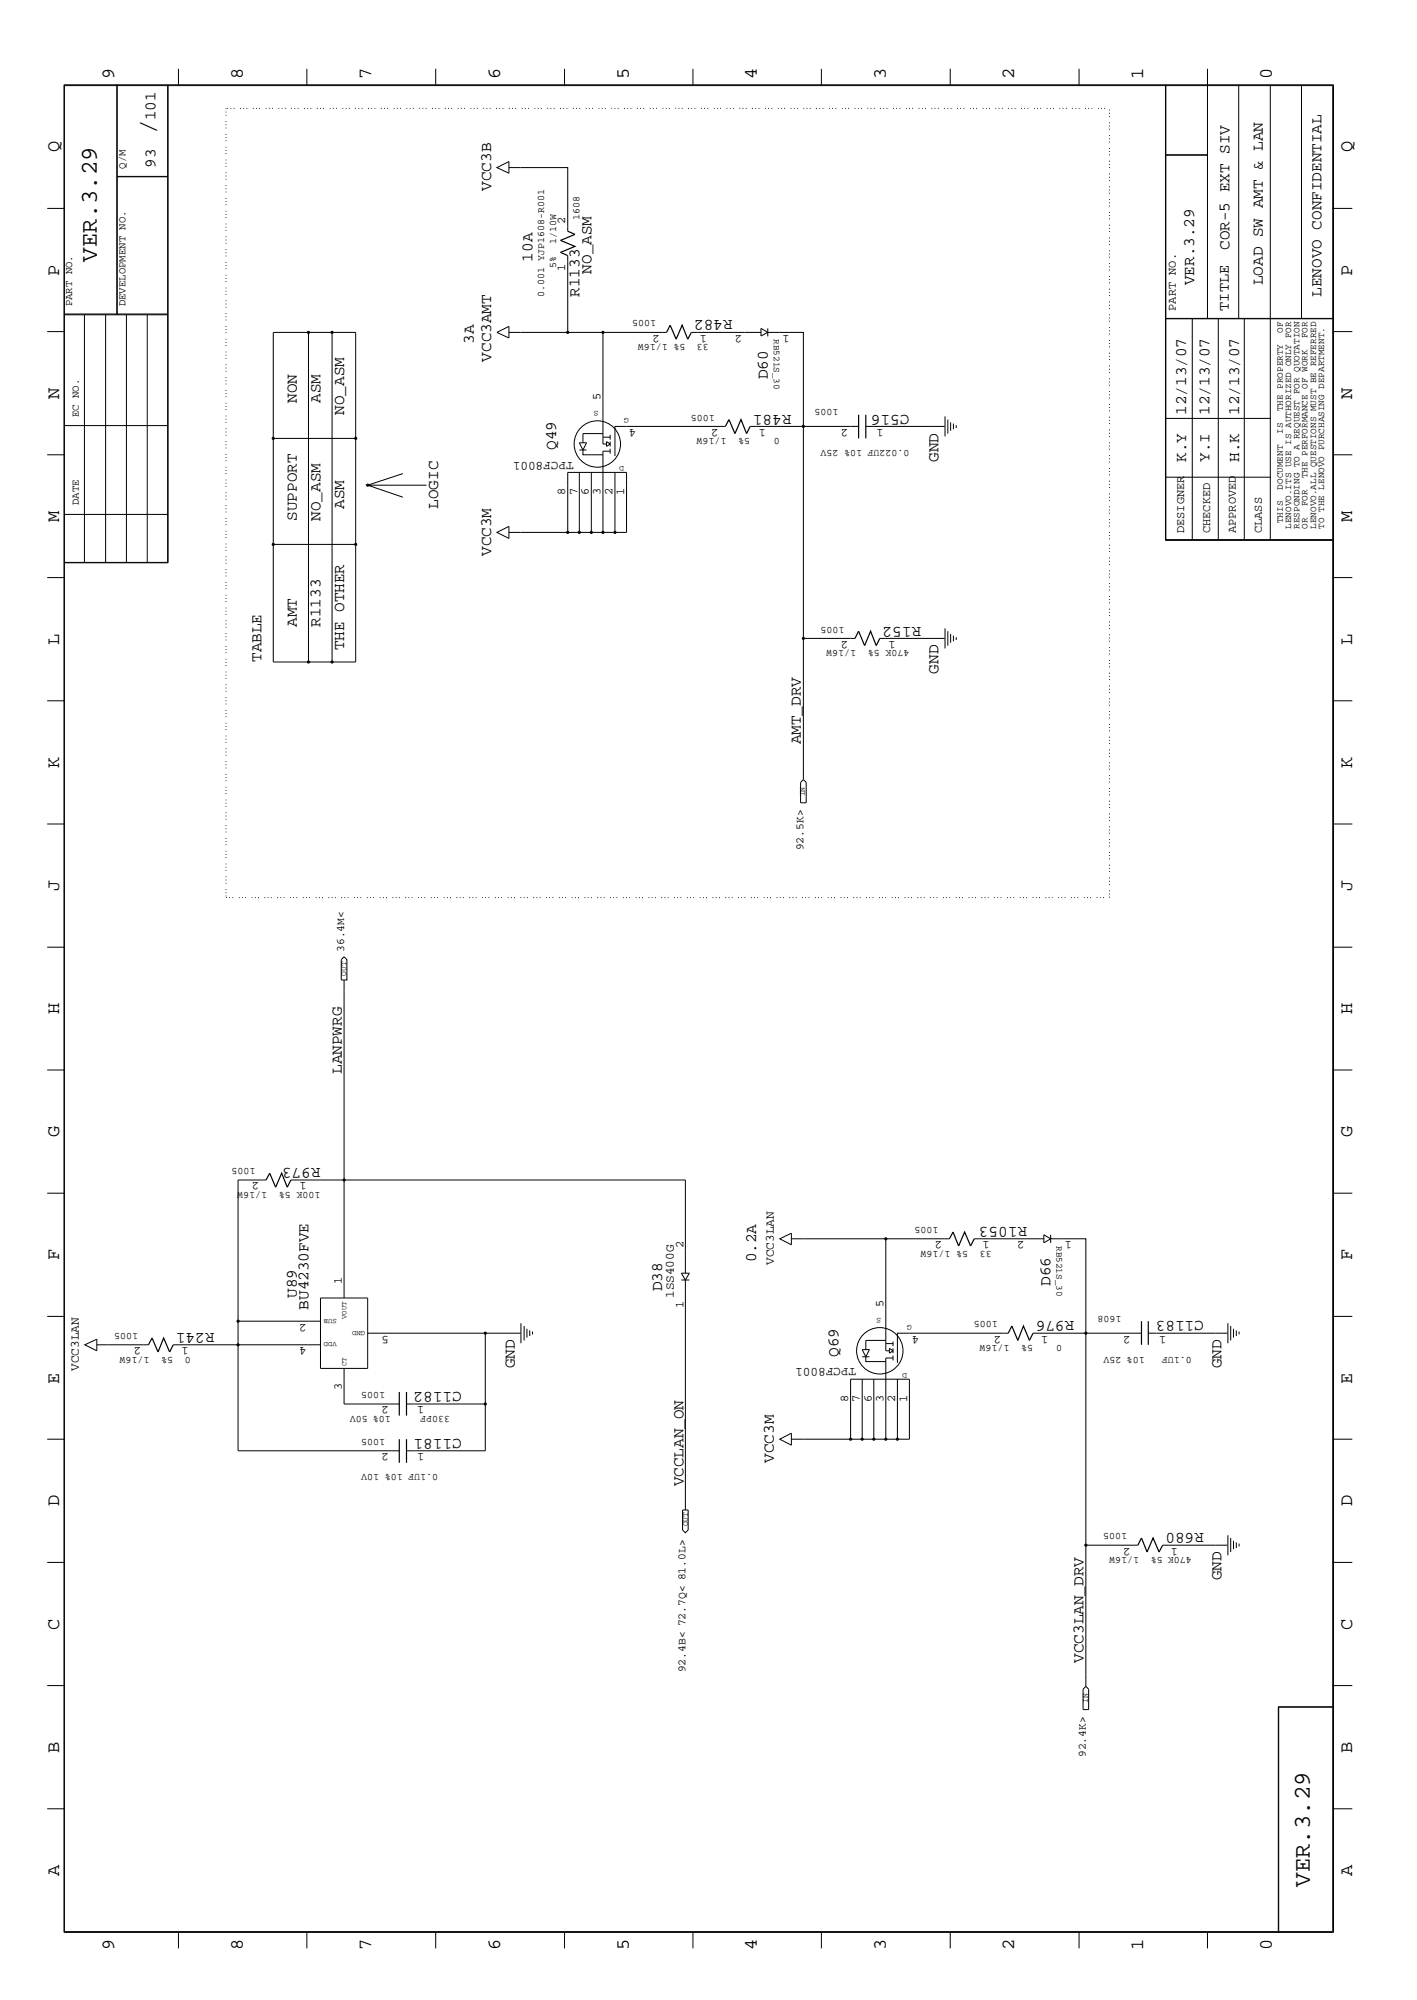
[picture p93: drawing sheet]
<svg xmlns="http://www.w3.org/2000/svg" width="300mm" height="423mm" viewBox="0 0 300 423" stroke-linecap="round" stroke-linejoin="round" font-family="sans-serif">
<defs><g id="words">
<text font-size="5.2" x="32.9" y="28.4" transform="rotate(-90 32.9 28.4)">/</text>
<g font-size="5.1">
<text x="20.5" y="55.4" transform="rotate(-90 20.5 55.4)">VER.3.29</text>
<text x="277.2" y="399.4" transform="rotate(-90 277.2 399.4)">VER.3.29</text>
</g>
<g font-size="4">
<text x="24.1" y="16.7" transform="rotate(-90 24.1 16.7)">9</text>
<text x="51.4" y="16.7" transform="rotate(-90 51.4 16.7)">8</text>
<text x="78.6" y="16.7" transform="rotate(-90 78.6 16.7)">7</text>
<text x="105.8" y="16.7" transform="rotate(-90 105.8 16.7)">6</text>
<text x="133.1" y="16.7" transform="rotate(-90 133.1 16.7)">5</text>
<text x="160.2" y="16.7" transform="rotate(-90 160.2 16.7)">4</text>
<text x="187.5" y="16.7" transform="rotate(-90 187.5 16.7)">3</text>
<text x="214.6" y="16.7" transform="rotate(-90 214.6 16.7)">2</text>
<text x="241.9" y="16.7" transform="rotate(-90 241.9 16.7)">1</text>
<text x="269.2" y="16.7" transform="rotate(-90 269.2 16.7)">0</text>
<text x="12.5" y="32.3" transform="rotate(-90 12.5 32.3)">Q</text>
<text x="286.2" y="32.3" transform="rotate(-90 286.2 32.3)">Q</text>
<text x="12.5" y="58.3" transform="rotate(-90 12.5 58.3)">P</text>
<text x="286.2" y="58.3" transform="rotate(-90 286.2 58.3)">P</text>
<text x="12.5" y="84.4" transform="rotate(-90 12.5 84.4)">N</text>
<text x="286.2" y="84.4" transform="rotate(-90 286.2 84.4)">N</text>
<text x="12.5" y="110.5" transform="rotate(-90 12.5 110.5)">M</text>
<text x="286.2" y="110.5" transform="rotate(-90 286.2 110.5)">M</text>
<text x="12.5" y="136.5" transform="rotate(-90 12.5 136.5)">L</text>
<text x="286.2" y="136.5" transform="rotate(-90 286.2 136.5)">L</text>
<text x="12.5" y="162.6" transform="rotate(-90 12.5 162.6)">K</text>
<text x="286.2" y="162.6" transform="rotate(-90 286.2 162.6)">K</text>
<text x="12.5" y="188.6" transform="rotate(-90 12.5 188.6)">J</text>
<text x="286.2" y="188.6" transform="rotate(-90 286.2 188.6)">J</text>
<text x="12.5" y="214.7" transform="rotate(-90 12.5 214.7)">H</text>
<text x="286.2" y="214.7" transform="rotate(-90 286.2 214.7)">H</text>
<text x="12.5" y="240.7" transform="rotate(-90 12.5 240.7)">G</text>
<text x="286.2" y="240.7" transform="rotate(-90 286.2 240.7)">G</text>
<text x="12.5" y="266.8" transform="rotate(-90 12.5 266.8)">F</text>
<text x="286.2" y="266.8" transform="rotate(-90 286.2 266.8)">F</text>
<text x="12.5" y="292.9" transform="rotate(-90 12.5 292.9)">E</text>
<text x="286.2" y="292.9" transform="rotate(-90 286.2 292.9)">E</text>
<text x="12.5" y="318.9" transform="rotate(-90 12.5 318.9)">D</text>
<text x="286.2" y="318.9" transform="rotate(-90 286.2 318.9)">D</text>
<text x="12.5" y="344.9" transform="rotate(-90 12.5 344.9)">C</text>
<text x="286.2" y="344.9" transform="rotate(-90 286.2 344.9)">C</text>
<text x="12.5" y="371" transform="rotate(-90 12.5 371)">B</text>
<text x="286.2" y="371" transform="rotate(-90 286.2 371)">B</text>
<text x="12.5" y="397" transform="rotate(-90 12.5 397)">A</text>
<text x="286.2" y="397" transform="rotate(-90 286.2 397)">A</text>
<text x="24.1" y="412.7" transform="rotate(-90 24.1 412.7)">9</text>
<text x="51.4" y="412.7" transform="rotate(-90 51.4 412.7)">8</text>
<text x="78.6" y="412.7" transform="rotate(-90 78.6 412.7)">7</text>
<text x="105.8" y="412.7" transform="rotate(-90 105.8 412.7)">6</text>
<text x="133.1" y="412.7" transform="rotate(-90 133.1 412.7)">5</text>
<text x="160.2" y="412.7" transform="rotate(-90 160.2 412.7)">4</text>
<text x="187.5" y="412.7" transform="rotate(-90 187.5 412.7)">3</text>
<text x="214.6" y="412.7" transform="rotate(-90 214.6 412.7)">2</text>
<text x="241.9" y="412.7" transform="rotate(-90 241.9 412.7)">1</text>
<text x="269.2" y="412.7" transform="rotate(-90 269.2 412.7)">0</text>
</g>
<g font-size="3.4">
<text x="32.9" y="25.5" transform="rotate(-90 32.9 25.5)">101</text>
<text x="32.9" y="35.5" transform="rotate(-90 32.9 35.5)">93</text>
<text x="104" y="40.4" transform="rotate(-90 104 40.4)">VCC3B</text>
<text x="260.2" y="52.9" transform="rotate(-90 260.2 52.9)">COR-5 EXT SIV</text>
<text x="112.7" y="55.4" transform="rotate(-90 112.7 55.4)">10A</text>
<text x="125.1" y="57.9" transform="rotate(-90 125.1 57.9)">NO_ASM</text>
<text x="122.6" y="62.8" transform="rotate(-90 122.6 62.8)">R1133</text>
<text x="252.7" y="60.4" transform="rotate(-90 252.7 60.4)">VER.3.29</text>
<text x="267.2" y="60.4" transform="rotate(-90 267.2 60.4)">LOAD SW AMT &amp; LAN</text>
<text x="279.7" y="62.8" transform="rotate(-90 279.7 62.8)">LENOVO CONFIDENTIAL</text>
<text x="155" y="67.8" transform="rotate(-180 155 67.8)">R482</text>
<text x="100.2" y="72.8" transform="rotate(-90 100.2 72.8)">3A</text>
<text x="104" y="76.5" transform="rotate(-90 104 76.5)">VCC3AMT</text>
<text x="162.5" y="80.3" transform="rotate(-90 162.5 80.3)">D60</text>
<text x="62.8" y="85.3" transform="rotate(-90 62.8 85.3)">NON</text>
<text x="67.8" y="85.3" transform="rotate(-90 67.8 85.3)">ASM</text>
<text x="72.8" y="87.8" transform="rotate(-90 72.8 87.8)">NO_ASM</text>
<text x="167.5" y="87.8" transform="rotate(-180 167.5 87.8)">R481</text>
<text x="192.4" y="87.8" transform="rotate(-180 192.4 87.8)">C516</text>
<text x="251" y="87.8" transform="rotate(-90 251 87.8)">12/13/07</text>
<text x="255.9" y="87.8" transform="rotate(-90 255.9 87.8)">12/13/07</text>
<text x="262.2" y="87.8" transform="rotate(-90 262.2 87.8)">12/13/07</text>
<text x="117.7" y="95.2" transform="rotate(-90 117.7 95.2)">Q49</text>
<text x="198.6" y="97.8" transform="rotate(-90 198.6 97.8)">GND</text>
<text x="251" y="97.8" transform="rotate(-90 251 97.8)">K.Y</text>
<text x="255.9" y="97.8" transform="rotate(-90 255.9 97.8)">Y.I</text>
<text x="262.2" y="97.8" transform="rotate(-90 262.2 97.8)">H.K</text>
<text x="72.8" y="107.7" transform="rotate(-90 72.8 107.7)">ASM</text>
<text x="92.7" y="107.7" transform="rotate(-90 92.7 107.7)">LOGIC</text>
<text x="62.8" y="110.2" transform="rotate(-90 62.8 110.2)">SUPPORT</text>
<text x="67.8" y="110.2" transform="rotate(-90 67.8 110.2)">NO_ASM</text>
<text x="104" y="117.7" transform="rotate(-90 104 117.7)">VCC3M</text>
<text x="62.8" y="132.7" transform="rotate(-90 62.8 132.7)">AMT</text>
<text x="67.8" y="132.7" transform="rotate(-90 67.8 132.7)">R1133</text>
<text x="72.8" y="137.7" transform="rotate(-90 72.8 137.7)">THE OTHER</text>
<text x="194.9" y="132.7" transform="rotate(-180 194.9 132.7)">R152</text>
<text x="55.4" y="140.1" transform="rotate(-90 55.4 140.1)">TABLE</text>
<text x="198.6" y="142.6" transform="rotate(-90 198.6 142.6)">GND</text>
<text x="169.5" y="157.6" transform="rotate(-90 169.5 157.6)">AMT_DRV</text>
<text x="72.3" y="227.3" transform="rotate(-90 72.3 227.3)">LANPWRG</text>
<text x="67.8" y="247.3" transform="rotate(-180 67.8 247.3)">R973</text>
<text x="217.3" y="259.8" transform="rotate(-180 217.3 259.8)">R1053</text>
<text x="160" y="267.2" transform="rotate(-90 160 267.2)">0.2A</text>
<text x="62.8" y="274.7" transform="rotate(-90 62.8 274.7)">U89</text>
<text x="140.1" y="273.3" transform="rotate(-90 140.1 273.3)">D38</text>
<text x="222.3" y="272.2" transform="rotate(-90 222.3 272.2)">D66</text>
<text x="65.3" y="277.2" transform="rotate(-90 65.3 277.2)">BU4230FVE</text>
<text x="227.3" y="279.7" transform="rotate(-180 227.3 279.7)">R976</text>
<text x="254.8" y="279.7" transform="rotate(-180 254.8 279.7)">C1183</text>
<text x="45.4" y="282.2" transform="rotate(-180 45.4 282.2)">R241</text>
<text x="177.5" y="287.2" transform="rotate(-90 177.5 287.2)">Q69</text>
<text x="109" y="289.6" transform="rotate(-90 109 289.6)">GND</text>
<text x="258.5" y="289.6" transform="rotate(-90 258.5 289.6)">GND</text>
<text x="97.7" y="294.6" transform="rotate(-180 97.7 294.6)">C1182</text>
<text x="97.7" y="304.6" transform="rotate(-180 97.7 304.6)">C1181</text>
<text x="163.7" y="309.6" transform="rotate(-90 163.7 309.6)">VCC3M</text>
<text x="144.6" y="314.6" transform="rotate(-90 144.6 314.6)">VCCLAN_ON</text>
<text x="254.8" y="324.5" transform="rotate(-180 254.8 324.5)">R680</text>
<text x="258.5" y="334.5" transform="rotate(-90 258.5 334.5)">GND</text>
<text x="229.3" y="352" transform="rotate(-90 229.3 352)">VCC3LAN_DRV</text>
</g>
<text font-size="3.2" x="260" y="65.8" transform="rotate(-90 260 65.8)">TITLE</text>
<g font-size="2.7">
<text x="121.4" y="97.8" transform="rotate(-180 121.4 97.8)">TPCF8001</text>
<text x="163.7" y="267.7" transform="rotate(-90 163.7 267.7)">VCC3LAN</text>
<text x="142.6" y="274.7" transform="rotate(-90 142.6 274.7)">1SS400G</text>
<text x="16.7" y="290.2" transform="rotate(-90 16.7 290.2)">VCC3LAN</text>
<text x="181.2" y="289.6" transform="rotate(-180 181.2 289.6)">TPCF8001</text>
</g>
<g font-size="2.5">
<text x="119.6" y="47.4" transform="rotate(-90 119.6 47.4)">2</text>
<text x="119.6" y="57.4" transform="rotate(-90 119.6 57.4)">1</text>
<text x="248.8" y="65.8" transform="rotate(-90 248.8 65.8)">PART NO.</text>
<text x="139.6" y="70.9" transform="rotate(-180 139.6 70.9)">2</text>
<text x="149.6" y="70.9" transform="rotate(-180 149.6 70.9)">1</text>
<text x="157.1" y="70.9" transform="rotate(-180 157.1 70.9)">2</text>
<text x="167" y="70.9" transform="rotate(-180 167 70.9)">1</text>
<text x="127.1" y="84.8" transform="rotate(-90 127.1 84.8)">5</text>
<text x="134.6" y="90.8" transform="rotate(-180 134.6 90.8)">4</text>
<text x="152.1" y="90.8" transform="rotate(-180 152.1 90.8)">2</text>
<text x="162.1" y="90.8" transform="rotate(-180 162.1 90.8)">1</text>
<text x="179.5" y="90.8" transform="rotate(-180 179.5 90.8)">2</text>
<text x="186.9" y="90.8" transform="rotate(-180 186.9 90.8)">1</text>
<text x="119.6" y="104.7" transform="rotate(-90 119.6 104.7)">8</text>
<text x="122.2" y="104.7" transform="rotate(-90 122.2 104.7)">7</text>
<text x="124.6" y="104.7" transform="rotate(-90 124.6 104.7)">6</text>
<text x="127.1" y="104.7" transform="rotate(-90 127.1 104.7)">3</text>
<text x="129.6" y="104.7" transform="rotate(-90 129.6 104.7)">2</text>
<text x="132.1" y="104.7" transform="rotate(-90 132.1 104.7)">1</text>
<text x="250.6" y="112.9" transform="rotate(-90 250.6 112.9)">DESIGNER</text>
<text x="256.1" y="112.9" transform="rotate(-90 256.1 112.9)">CHECKED</text>
<text x="261.5" y="112.9" transform="rotate(-90 261.5 112.9)">APPROVED</text>
<text x="267" y="112.9" transform="rotate(-90 267 112.9)">CLASS</text>
<text x="179.5" y="135.6" transform="rotate(-180 179.5 135.6)">2</text>
<text x="189.5" y="135.6" transform="rotate(-180 189.5 135.6)">1</text>
<text x="54.9" y="250.3" transform="rotate(-180 54.9 250.3)">2</text>
<text x="64.9" y="250.3" transform="rotate(-180 64.9 250.3)">1</text>
<text x="199.4" y="262.7" transform="rotate(-180 199.4 262.7)">2</text>
<text x="209.4" y="262.7" transform="rotate(-180 209.4 262.7)">1</text>
<text x="216.8" y="262.7" transform="rotate(-180 216.8 262.7)">2</text>
<text x="226.8" y="262.7" transform="rotate(-180 226.8 262.7)">1</text>
<text x="144.6" y="264.2" transform="rotate(-90 144.6 264.2)">2</text>
<text x="72.3" y="271.7" transform="rotate(-90 72.3 271.7)">1</text>
<text x="64.9" y="280.2" transform="rotate(-180 64.9 280.2)">2</text>
<text x="144.6" y="276.8" transform="rotate(-90 144.6 276.8)">1</text>
<text x="186.9" y="276.7" transform="rotate(-90 186.9 276.7)">5</text>
<text x="29.9" y="285.2" transform="rotate(-180 29.9 285.2)">2</text>
<text x="39.9" y="285.2" transform="rotate(-180 39.9 285.2)">1</text>
<text x="64.9" y="285.2" transform="rotate(-180 64.9 285.2)">4</text>
<text x="82.3" y="282.7" transform="rotate(-180 82.3 282.7)">5</text>
<text x="194.5" y="282.7" transform="rotate(-180 194.5 282.7)">4</text>
<text x="211.8" y="282.7" transform="rotate(-180 211.8 282.7)">2</text>
<text x="221.8" y="282.7" transform="rotate(-180 221.8 282.7)">1</text>
<text x="239.3" y="282.7" transform="rotate(-180 239.3 282.7)">2</text>
<text x="246.8" y="282.7" transform="rotate(-180 246.8 282.7)">1</text>
<text x="72.3" y="294.2" transform="rotate(-90 72.3 294.2)">3</text>
<text x="82.3" y="297.6" transform="rotate(-180 82.3 297.6)">2</text>
<text x="89.7" y="297.6" transform="rotate(-180 89.7 297.6)">1</text>
<text x="179.5" y="296.7" transform="rotate(-90 179.5 296.7)">8</text>
<text x="181.9" y="296.7" transform="rotate(-90 181.9 296.7)">7</text>
<text x="184.5" y="296.7" transform="rotate(-90 184.5 296.7)">6</text>
<text x="186.9" y="296.7" transform="rotate(-90 186.9 296.7)">3</text>
<text x="189.4" y="296.7" transform="rotate(-90 189.4 296.7)">2</text>
<text x="191.9" y="296.7" transform="rotate(-90 191.9 296.7)">1</text>
<text x="82.3" y="307.6" transform="rotate(-180 82.3 307.6)">2</text>
<text x="89.7" y="307.6" transform="rotate(-180 89.7 307.6)">1</text>
<text x="239.3" y="327.6" transform="rotate(-180 239.3 327.6)">2</text>
<text x="249.3" y="327.6" transform="rotate(-180 249.3 327.6)">1</text>
</g>
<g font-size="2.4">
<text x="170" y="180" transform="rotate(-90 170 180)">92.5K&gt;</text>
<text x="72.8" y="201.5" transform="rotate(-90 72.8 201.5)">36.4M&lt;</text>
<text x="145" y="354" transform="rotate(-90 145 354)">92.4B&lt; 72.7Q&lt; 81.0L&gt;</text>
<text x="229.8" y="371.9" transform="rotate(-90 229.8 371.9)">92.4K&gt;</text>
</g>
<g font-size="2.3">
<text x="26.6" y="35.7" transform="rotate(-90 26.6 35.7)">Q/M</text>
<text x="15.2" y="64.9" transform="rotate(-90 15.2 64.9)">PART NO.</text>
<text x="26.6" y="64.9" transform="rotate(-90 26.6 64.9)">DEVELOPMENT NO.</text>
<text x="16.7" y="88.3" transform="rotate(-90 16.7 88.3)">EC NO.</text>
<text x="16.7" y="106.9" transform="rotate(-90 16.7 106.9)">DATE</text>
</g>
<g font-size="2.1">
<text x="122.6" y="46.7" transform="rotate(-90 122.6 46.7)">1608</text>
<text x="117.7" y="51.6" transform="rotate(-90 117.7 51.6)">1/10W</text>
<text x="117.7" y="56.6" transform="rotate(-90 117.7 56.6)">5%</text>
<text x="115.1" y="62.8" transform="rotate(-90 115.1 62.8)">0.001 YJP1608-R001</text>
<text x="138.9" y="67.8" transform="rotate(-180 138.9 67.8)">1005</text>
<text x="145" y="72.8" transform="rotate(-180 145 72.8)">5% 1/16W</text>
<text x="150" y="72.8" transform="rotate(-180 150 72.8)">33</text>
<text x="151.3" y="87.8" transform="rotate(-180 151.3 87.8)">1005</text>
<text x="177.5" y="86.5" transform="rotate(-180 177.5 86.5)">1005</text>
<text x="153.8" y="92.8" transform="rotate(-180 153.8 92.8)">1/16W</text>
<text x="158.7" y="92.8" transform="rotate(-180 158.7 92.8)">5%</text>
<text x="165" y="92.8" transform="rotate(-180 165 92.8)">0</text>
<text x="192.4" y="95.2" transform="rotate(-180 192.4 95.2)">0.022UF 10% 25V</text>
<text x="178.7" y="132.7" transform="rotate(-180 178.7 132.7)">1005</text>
<text x="181.2" y="137.7" transform="rotate(-180 181.2 137.7)">1/16W</text>
<text x="192.4" y="137.7" transform="rotate(-180 192.4 137.7)">470K 5%</text>
<text x="54.1" y="247.3" transform="rotate(-180 54.1 247.3)">1005</text>
<text x="56.6" y="252.3" transform="rotate(-180 56.6 252.3)">1/16W</text>
<text x="67.8" y="252.3" transform="rotate(-180 67.8 252.3)">100K 5%</text>
<text x="198.6" y="259.8" transform="rotate(-180 198.6 259.8)">1005</text>
<text x="204.9" y="264.8" transform="rotate(-180 204.9 264.8)">5% 1/16W</text>
<text x="209.9" y="264.8" transform="rotate(-180 209.9 264.8)">33</text>
<text x="211.2" y="279.7" transform="rotate(-180 211.2 279.7)">1005</text>
<text x="237.3" y="278.5" transform="rotate(-180 237.3 278.5)">1608</text>
<text x="29.2" y="282.2" transform="rotate(-180 29.2 282.2)">1005</text>
<text x="31.7" y="287.2" transform="rotate(-180 31.7 287.2)">1/16W</text>
<text x="36.7" y="287.2" transform="rotate(-180 36.7 287.2)">5%</text>
<text x="40.4" y="287.2" transform="rotate(-180 40.4 287.2)">0</text>
<text x="213.6" y="284.6" transform="rotate(-180 213.6 284.6)">1/16W</text>
<text x="218.6" y="284.6" transform="rotate(-180 218.6 284.6)">5%</text>
<text x="224.8" y="284.6" transform="rotate(-180 224.8 284.6)">0</text>
<text x="242.2" y="287.2" transform="rotate(-180 242.2 287.2)">10% 25V</text>
<text x="252.2" y="287.2" transform="rotate(-180 252.2 287.2)">0.1UF</text>
<text x="81.5" y="294.6" transform="rotate(-180 81.5 294.6)">1005</text>
<text x="82.7" y="299.6" transform="rotate(-180 82.7 299.6)">10% 50V</text>
<text x="95.3" y="299.6" transform="rotate(-180 95.3 299.6)">330PF</text>
<text x="81.5" y="304.6" transform="rotate(-180 81.5 304.6)">1005</text>
<text x="92.7" y="312.1" transform="rotate(-180 92.7 312.1)">0.1UF 10% 10V</text>
<text x="238.5" y="324.5" transform="rotate(-180 238.5 324.5)">1005</text>
<text x="241" y="329.5" transform="rotate(-180 241 329.5)">1/16W</text>
<text x="252.2" y="329.5" transform="rotate(-180 252.2 329.5)">470K 5%</text>
</g>
<g font-size="2">
<text x="163.7" y="71.8" transform="rotate(90 163.7 71.8)">RB521S_30</text>
<text x="271.4" y="70.4" transform="rotate(-90 271.4 70.4)">OF</text>
<text x="276.7" y="71.6" transform="rotate(-90 276.7 71.6)">FOR</text>
<text x="271.4" y="87" transform="rotate(-90 271.4 87)">THE PROPERTY</text>
<text x="271.4" y="91.8" transform="rotate(-90 271.4 91.8)">IS</text>
<text x="276.7" y="101.3" transform="rotate(-90 276.7 101.3)">THE PERFORMANCE OF WORK</text>
<text x="271.4" y="103.6" transform="rotate(-90 271.4 103.6)">DOCUMENT</text>
<text x="276.7" y="107.2" transform="rotate(-90 276.7 107.2)">FOR</text>
<text x="271.4" y="110.7" transform="rotate(-90 271.4 110.7)">THIS</text>
<text x="273.2" y="111.9" transform="rotate(-90 273.2 111.9)">LENOVO.ITS USE IS AUTHORIZED ONLY FOR</text>
<text x="275" y="111.9" transform="rotate(-90 275 111.9)">RESPONDING TO A REQUEST FOR QUOTATION</text>
<text x="276.7" y="111.9" transform="rotate(-90 276.7 111.9)">OR</text>
<text x="278.6" y="111.9" transform="rotate(-90 278.6 111.9)">LENOVO.ALL QUESTIONS MUST BE REFERRED</text>
<text x="280.2" y="111.9" transform="rotate(-90 280.2 111.9)">TO THE LENOVO PURCHASING DEPARTMENT.</text>
<text x="223.6" y="263.7" transform="rotate(90 223.6 263.7)">RB521S_30</text>
</g>
<g font-size="1.7">
<text x="126.7" y="87" transform="rotate(-180 126.7 87)">S</text>
<text x="133.1" y="88.6" transform="rotate(-180 133.1 88.6)">G</text>
<text x="132.1" y="98.7" transform="rotate(-180 132.1 98.7)">D</text>
<text x="170.3" y="168.6" transform="rotate(-90 170.3 168.6)">IN</text>
<text x="73.2" y="206.5" transform="rotate(-90 73.2 206.5)">OUT</text>
<text x="186.4" y="279" transform="rotate(-180 186.4 279)">S</text>
<text x="193" y="280.4" transform="rotate(-180 193 280.4)">G</text>
<text x="191.9" y="290.7" transform="rotate(-180 191.9 290.7)">D</text>
<text x="145.5" y="323.1" transform="rotate(-90 145.5 323.1)">OUT</text>
<text x="230.2" y="360.5" transform="rotate(-90 230.2 360.5)">IN</text>
</g>
<g font-size="1.6">
<text x="71.3" y="279.2" transform="rotate(-180 71.3 279.2)">SUB</text>
<text x="73.3" y="279.2" transform="rotate(-90 73.3 279.2)">VOUT</text>
<text x="77.3" y="281.7" transform="rotate(-180 77.3 281.7)">GND</text>
<text x="71.3" y="284.1" transform="rotate(-180 71.3 284.1)">VDD</text>
<text x="73.3" y="289.1" transform="rotate(-90 73.3 289.1)">CT</text>
</g>
</g></defs>
<g fill="none" stroke="#000" stroke-width=".21">
<path d="M13.5 17.9h268.7v391.1h-268.7zM13.6 18.1h268.4v390.8h-268.4zM24.7 17.9v48.7M24.8 17.9v48.7M35.5 17.9v101.2M35.6 17.9v101.2h-22.1M37.8 14.6v3.3M64.9 14.6v3.3M92.2 14.6v3.3M119.5 14.6v3.3M146.6 14.6v3.3M173.8 14.6v3.3"/>
<path d="M201.1 14.6v3.3M228.3 14.6v3.3M246.6 17.9v96.5h35.4M246.7 17.9v96.5M255.5 14.6v52.9M262.1 17.9v49.6M268.8 17.9v96.5M275.4 17.9v49.6M24.8 37.4h10.8M24.8 37.3h10.8M105.2 35.5l2.5-1.3v2.5zM107.7 35.5h12.4v13.4"/>
<path d="M246.6 32.9h8.9M246.6 32.8h8.9M10 44.1h3.5M120.1 54.1v16.3M282 44.1h4.2M10 70.2h3.5M13.5 66.6h22.1M13.5 66.5h22.1M17.9 66.6v52.5M22.4 66.6v52.5M26.8 66.6v52.5M31.2 66.6v52.4"/>
<path d="M65.3 70.4v69.7M70.3 70.4v69.7M105.2 70.4l2.5-1.3v2.4zM107.7 70.4h33.4M127.6 70.4v23.6h.8M146.3 70.4h14.7M161 69.5l1.5 .9-1.5 .7zM162.5 70.4h7.5v64.7M162.5 69.5v1.7M246.6 67.5h35.4M246.6 67.4h35.4M252.3 67.5v46.9"/>
<path d="M257.8 67.5v46.9M263.3 67.5v46.9M282 70.2h4.2M10 96.3h3.5M13.5 90.1h22.1M57.8 92.8v-22.4h17.5v69.7h-17.5v-24.9M75.3 92.8h-17.5v22.4M122.6 95.2h1.5M122.6 100v12.7M123.4 95.2l.7-1.5h-1.5l.8 1.5v1.1h4.2M125.1 100v12.7M127.6 92.5h1.5"/>
<path d="M127.6 91.8h-4.2v1.9M128.4 93.5l.7 .5-.7 .5zM129.1 95.5h-1.5v17.2M129.1 92v1M129.1 93.5v1M129.1 95v1M130.1 100v12.7M153.5 90.3h-23.4v6.2M158.8 90.3h22.9M183.2 90.3h16.7M200 88.1v4.3M200.6 88.8v3"/>
<path d="M201.2 89.4v1.8M201.8 89.7v1.1M202.4 90v.6M246.6 88.6h22.2M282 96.3h4.2M13.5 119h22.1M13.5 108.9h22.1M57.8 115.2h17.5M85.3 100.2l-7.5 2.5M90.3 102.7h-12.5l7.5 2.5M105.2 112.7l2.5-1.3v2.6zM107.7 112.7h24.9v-12.7h-12.5v12.7"/>
<path d="M246.6 114.2h35.4M246.6 101h22.2M10 122.3h3.5M170 135.1h10.9M170 135.1v29.9M186.2 135.1h13.7M200 133v4.2M200.6 133.6v3.1M201.2 134.2v1.9M201.8 134.5v1.2M202.4 134.9v.6M282 122.3h4.2"/>
<path d="M10 148.3h3.5M282 148.3h4.2M10 174.4h3.5M169.4 165.6l.6-.6 .6 .6v4.3h-1.2zM282 174.4h4.2M10 200.5h3.5M72.8 202.5l.6 .6v4.3h-1.2v-4.3zM72.8 207.4v42.4h72.2v19.7M282 200.5h4.2M10 226.5h3.5M282 226.5h4.2M10 252.6h3.5"/>
<path d="M56.3 249.8h-5.9v57.3h34.1M61.6 249.8h11.2v24.9M282 252.6h4.2M10 278.6h3.5M50.4 279.7h17.4M67.8 274.7h10v14.9h-10zM144.2 270.9h1.7M145 270.9l.9-1.4h-1.7l.8 1.4v48.7M165 262.2l2.5-1.2v2.5zM167.5 262.2h33.4M187.5 262.2v23.7h.7M206.2 262.2h14.7"/>
<path d="M220.9 261.4l1.4 .8-1.4 .9zM222.3 262.2h7.5v64.9M222.3 261.4v1.7M282 278.6h4.2M17.9 284.6l2.6-1.1v2.4zM20.5 284.6h10.9M36.7 284.6h31.1M72.8 289.6v7.6h11.7M77.8 282.2h32.4M86 297.2h16.7M102.7 282.2v24.9h-16.7M110.2 280.1v4.2"/>
<path d="M110.9 280.7v3M111.5 281.3v1.8M112.1 281.6v1.2M112.7 281.9v.5M182.5 287.2h1.5M182.5 291.9v12.7M183.2 287.2l.8-1.5h-1.5l.7 1.5v1h4.3M184.9 291.9v12.7M187.5 284.4h1.5M187.5 283.7h-4.3v2M188.2 285.4l.8 .5-.8 .5zM189 287.4h-1.5v17.2"/>
<path d="M189 284v.9M189 285.4v1M189 286.9v1.1M189.9 291.9v12.7M213.4 282.2h-23.5v6.3M218.6 282.2h23M243 282.2h16.8M259.8 280.1v4.2M260.4 280.7v3M261 281.3v1.8M261.6 281.6v1.2M262.2 281.9v.5"/>
<path d="M10 304.6h3.5M144.4 319.6h1.2v4.2l-.6 .6-.6-.6zM165 304.6l2.5-1.2v2.5zM167.5 304.6h15M180 304.6v-12.7h12.4v12.7h-9.9M282 304.6h4.2M10 330.7h3.5M229.8 327.1h11M229.8 327.1v29.9M246 327.1h13.8M259.8 325v4.2M260.4 325.5v3"/>
<path d="M261 326.1v1.8M261.6 326.5v1.2M262.2 326.7v.6M282 330.7h4.2M10 356.8h3.5M229.2 357.5l.6-.5 .6 .5v4.4h-1.2zM282 356.8h4.2M270.5 361.4h11.5M270.6 361.3v47.7M282 361.3h-11.5v47.7M10 382.9h3.5M282 382.9h4.2"/>
<path d="M37.8 409v3.4M64.9 409v3.4M92.2 409v3.4M119.5 409v3.4M146.6 409v3.4M173.8 409v3.4M201.1 409v3.4M228.3 409v3.4M255.5 409v3.4"/>
<circle cx="126.4" cy="94" r="4.9"/>
<circle cx="186.2" cy="285.9" r="4.9"/>
</g>
<g fill="none" stroke="#000" stroke-width=".25">
<path d="M120.1 48.9l1.6 .7-3.1 1.3 3.1 1.3-3.1 1.2 1.5 .7M141.1 70.4l.7-1.6 1.3 3 1.3-3 1.1 3 .8-1.4M153.5 90.3l.8-1.5 1.2 3 1.3-3 1.2 3 .8-1.5M181.7 87.8v5M183.2 87.8v5M180.9 135.1l.8-1.5 1.3 3.1 1.2-3.1 1.2 3.1 .8-1.6M56.3 249.8l.8-1.5 1.2 3 1.3-3 1.2 3 .8-1.5M200.9 262.2l.8-1.4 1.2 2.9 1.2-2.9 1.3 2.9 .8-1.5M241.6 279.7v4.9M243 279.7v4.9M31.4 284.6l.8-1.4 1.2 3 1.2-3 1.3 3 .8-1.6M84.5 294.6v5"/>
<path d="M86 294.6v5M213.4 282.2l.7-1.5 1.3 3 1.2-3 1.2 3 .8-1.5M84.5 304.6v5M86 304.6v5M240.8 327.1l.8-1.6 1.1 3 1.3-3 1.3 3 .7-1.4"/>
</g>
<path d="M47.8 22.9v167.1M47.8 190h187M234.8 190v-167.1h-187" fill="none" stroke="#000" stroke-width=".21" stroke-dasharray=".2 .5 .2 .5 .2 1.2" stroke-linecap="butt"/>
<g fill="#000">
<circle cx="65.3" cy="70.4" r=".34"/>
<circle cx="70.3" cy="70.4" r=".34"/>
<circle cx="120.1" cy="70.4" r=".34"/>
<circle cx="127.6" cy="70.4" r=".34"/>
<circle cx="57.8" cy="92.8" r=".34"/>
<circle cx="75.3" cy="92.8" r=".34"/>
<circle cx="170" cy="90.3" r=".34"/>
<circle cx="57.8" cy="115.2" r=".34"/>
<circle cx="75.3" cy="115.2" r=".34"/>
<circle cx="77.8" cy="102.7" r=".34"/>
<circle cx="120.1" cy="112.7" r=".34"/>
<circle cx="122.6" cy="112.7" r=".34"/>
<circle cx="125.1" cy="112.7" r=".34"/>
<circle cx="127.6" cy="112.7" r=".34"/>
<circle cx="130.1" cy="112.7" r=".34"/>
<circle cx="170" cy="135.1" r=".34"/>
<circle cx="65.3" cy="140.1" r=".34"/>
<circle cx="70.3" cy="140.1" r=".34"/>
<circle cx="72.8" cy="249.8" r=".34"/>
<circle cx="50.4" cy="279.7" r=".34"/>
<circle cx="187.5" cy="262.2" r=".34"/>
<circle cx="50.4" cy="284.6" r=".34"/>
<circle cx="102.7" cy="297.2" r=".34"/>
<circle cx="102.7" cy="282.2" r=".34"/>
<circle cx="229.8" cy="282.2" r=".34"/>
<circle cx="180" cy="304.6" r=".34"/>
<circle cx="182.5" cy="304.6" r=".34"/>
<circle cx="184.9" cy="304.6" r=".34"/>
<circle cx="187.5" cy="304.6" r=".34"/>
<circle cx="189.9" cy="304.6" r=".34"/>
<circle cx="229.8" cy="327.1" r=".34"/>
</g>
<use href="#words"/>
</svg>
